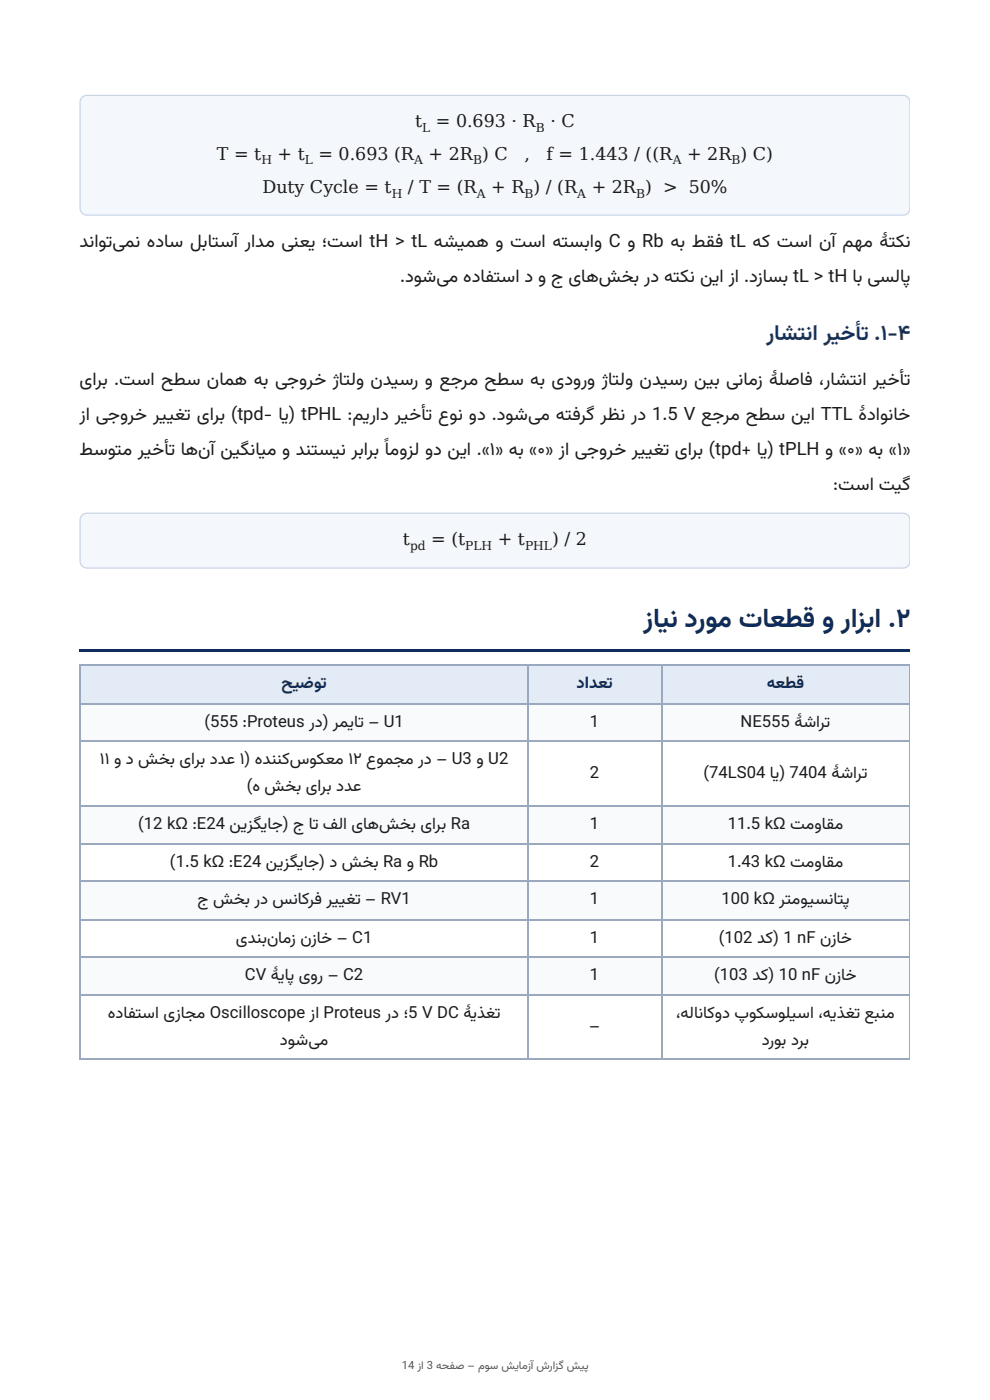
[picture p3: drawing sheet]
<svg xmlns="http://www.w3.org/2000/svg" width="210mm" height="297mm" viewBox="0 0 210 297" stroke-linecap="round" stroke-linejoin="round" font-family="sans-serif">
<defs><g id="words">
<text font-size="5.6" fill="#0f2d5c" x="136.4" y="133.1">زاین دروم تاعطق و رازبا .۲</text>
<text font-size="4.6" fill="#183f7a" x="162.5" y="72.2">راشتنا ریخأت .۱-۴</text>
<g font-size="3.9" fill="#1b1b1b">
<text x="16.8" y="52.4">دناوتیمن هداس لباتسآ رادم ینعی ؛تسا tH &gt; tL هشیمه و تسا هتسباو C و Rb هب طقف tL هک تسا نآ مهم ٔه تکن</text>
<text x="84.8" y="59.8">.دوشیم هدافتسا د و ج یاهشخب رد هتکن نیا زا .دزاسب tL &gt; tH اب یسلاپ</text>
<text x="16.8" y="81.8">یارب .تسا حطس نامه هب یجورخ ژاتلو ندیسر و عجرم حطس هب یدورو ژاتلو ندیسر نیب ینامز ٔه لصاف ،راشتنا ریخأت</text>
<text x="16.8" y="89.2">زا یجورخ رییغت یارب )tpd− ای( tPHL :میراد ریخأت عون ود .دوشیم هتفرگ رظن رد 1.5 V عجرم حطس نیا TTL ٔه داوناخ</text>
<text x="16.8" y="96.6">طسوتم ریخأت اهنآنیگنایم و دنتسین ربارب ًا موزل ود نیا .«۱» هب «۰» زا یجورخ رییغت یارب )tpd+ ای( tPLH و «۰» هب «۱»</text>
<text x="176.7" y="104">:تسا تیگ</text>
</g>
<g font-size="3.7" fill="#1b1b1b">
<text x="88" y="27">t</text>
<text x="92.4" y="27">= 0.693 · R</text>
<text x="116.7" y="27">· C</text>
<text x="46" y="33.9">T = t</text>
<text x="58.8" y="33.9">+ t</text>
<text x="67.5" y="33.9">= 0.693 (R</text>
<text x="90.9" y="33.9">+ 2R ) C</text>
<text x="111.2" y="33.9">,</text>
<text x="115.9" y="33.9">f = 1.443 / ((R</text>
<text x="145.7" y="33.9">+ 2R ) C)</text>
<text x="55.6" y="41">Duty Cycle = t</text>
<text x="86.5" y="41">/ T = (R</text>
<text x="104.1" y="41">+ R ) / (R</text>
<text x="125.4" y="41">+ 2R ) &gt; 50%</text>
<text x="85.4" y="115.6">t</text>
<text x="91.4" y="115.6">= (t</text>
<text x="105.5" y="115.6">+ t</text>
<text x="117" y="115.6">) / 2</text>
</g>
<g font-size="3.5" fill="#0f2d5c">
<text x="59.7" y="146">حیضوت</text>
<text x="122.2" y="146">دادعت</text>
<text x="162.6" y="146">هعطق</text>
</g>
<g font-size="3.5" fill="#1b1b1b">
<text x="43.3" y="154.2">)555 :Proteus رد) رمیات – U1</text>
<text x="125.1" y="154.2">1</text>
<text x="157" y="154.2">NE555 ٔه شارت</text>
<text x="21.2" y="162.2">۱۱ و د شخب یارب ددع ۱) هدننکسوکعم ۱۲ عومجم رد – U3 و U2</text>
<text x="52.3" y="167.7">(ه شخب یارب ددع</text>
<text x="125.1" y="165.1">2</text>
<text x="149.1" y="165.1">)74LS04 ای) 7404 ٔه شارت</text>
<text x="29.3" y="175.9">)12 kΩ :E24 نیزگیاج) ج ات فلا یاهشخب یارب Ra</text>
<text x="125.1" y="175.9">1</text>
<text x="154.3" y="175.9">11.5 kΩ تمواقم</text>
<text x="36" y="183.9">)1.5 kΩ :E24 نیزگیاج) د شخب Ra و Rb</text>
<text x="125.1" y="183.9">2</text>
<text x="154.3" y="183.9">1.43 kΩ تمواقم</text>
<text x="41.9" y="191.8">ج شخب رد سناکرف رییغت – RV1</text>
<text x="125.1" y="191.8">1</text>
<text x="152.9" y="191.8">100 kΩ رتمویسناتپ</text>
<text x="50" y="200">یدنبنامز نزاخ – C1</text>
<text x="125.1" y="200">1</text>
<text x="152.4" y="200">(102 دک( 1 nF نزاخ</text>
<text x="51.9" y="208">CV ٔه یاپ یور – C2</text>
<text x="125.1" y="208">1</text>
<text x="151.4" y="208">(103 دک( 10 nF نزاخ</text>
<text x="22.8" y="215.9">هدافتسا یزاجم Oscilloscope زا Proteus رد ؛5 V DC ٔه یذغت</text>
<text x="143.3" y="215.9">،هلاناکود پوکسولیسا ،هیذغت عبنم</text>
<text x="59.3" y="221.7">دوشیم</text>
<text x="124.9" y="218.8">–</text>
<text x="161.5" y="221.7">دروب درب</text>
</g>
<g font-size="2.6" fill="#1b1b1b">
<text x="89.5" y="28">L</text>
<text x="113.6" y="28">B</text>
<text x="55.4" y="34.9">H</text>
<text x="64.6" y="34.9">L</text>
<text x="87.8" y="34.9">A</text>
<text x="100.3" y="34.9">B</text>
<text x="142.6" y="34.9">A</text>
<text x="155.1" y="34.9">B</text>
<text x="83.1" y="42">H</text>
<text x="101.1" y="42">A</text>
<text x="111.2" y="42">B</text>
<text x="122.4" y="42">A</text>
<text x="134.9" y="42">B</text>
<text x="86.9" y="116.6">pd</text>
<text x="98.6" y="116.6">PLH</text>
<text x="111.3" y="116.6">PHL</text>
</g>
<text font-size="2.4" fill="#555" x="85.2" y="290.5">14 زا 3 هحفص – موس شیامزآشرازگ شیپ</text>
</g></defs>
<path d="M17.4 20.7l.5-.3 .5-.2h173.1a1.42 1.42 0 0 1 1.4 1.5v22.5a1.42 1.42 0 0 1-1.4 1.4h-173.1a1.46 1.46 0 0 1-1.4-1.4v-22.5l.1-.6z" fill="#f4f7fb"/>
<path d="M192.9 21.5l-.5-.9-.9-.4h-173.1a1.46 1.46 0 0 0-1.4 1.5v22.5a1.46 1.46 0 0 0 1.4 1.4h173.1l.9-.3 .5-.9" fill="none" stroke="#c9d6e8" stroke-width=".26"/>
<path d="M17.4 109.3l.5-.3 .5-.1h173.1a1.42 1.42 0 0 1 1.4 1.4v8.8a1.42 1.42 0 0 1-1.4 1.4h-173.1a1.46 1.46 0 0 1-1.4-1.4v-8.8l.1-.5z" fill="#f4f7fb"/>
<path d="M192.9 110.1l-.5-.9-.9-.3h-173.1a1.46 1.46 0 0 0-1.4 1.4v8.8a1.46 1.46 0 0 0 1.4 1.4h173.1l.9-.3 .5-.9" fill="none" stroke="#c9d6e8" stroke-width=".26"/>
<path d="M16.8 137.8h176.1v.6h-176.1z" fill="#0f2d5c"/>
<g fill="#e3ebf6">
<path d="M140.1 141.3h52.8v7.9h-52.8z"/>
<path d="M112.1 141.3h28v7.9h-28z"/>
<path d="M17.1 141.3h95v7.9h-95z"/>
</g>
<g fill="#f8fafc">
<path d="M140.1 149.2h52.8v8.2h-52.8z"/>
<path d="M112.1 149.2h28v8.2h-28z"/>
<path d="M17.1 149.2h95v8.2h-95z"/>
<path d="M140.1 170.9h52.8v8h-52.8z"/>
<path d="M112.1 170.9h28v8h-28z"/>
<path d="M17.1 170.9h95v8h-95z"/>
<path d="M140.1 187.1h52.8v7.9h-52.8z"/>
<path d="M112.1 187.1h28v7.9h-28z"/>
<path d="M17.1 187.1h95v7.9h-95z"/>
<path d="M140.1 202.9h52.8v8.2h-52.8z"/>
<path d="M112.1 202.9h28v8.2h-28z"/>
<path d="M17.1 202.9h95v8.2h-95z"/>
</g>
<path d="M192.8 141v83.9" fill="none" stroke="#9aa9be" stroke-width=".21"/>
<g fill="none" stroke="#9aa9be" stroke-width=".26">
<path d="M16.8 141.1h176.1M16.8 149.4h176.1M16.8 157.3h176.1M17 141v83.9M112 141v83.9M140.3 141v83.9M16.8 171h176.1M16.8 179h176.1M16.8 186.9h176.1M16.8 195.1h176.1M16.8 203.1h176.1M16.8 211h176.1"/>
<path d="M16.8 224.8h176.1"/>
</g>
<use href="#words"/>
</svg>
